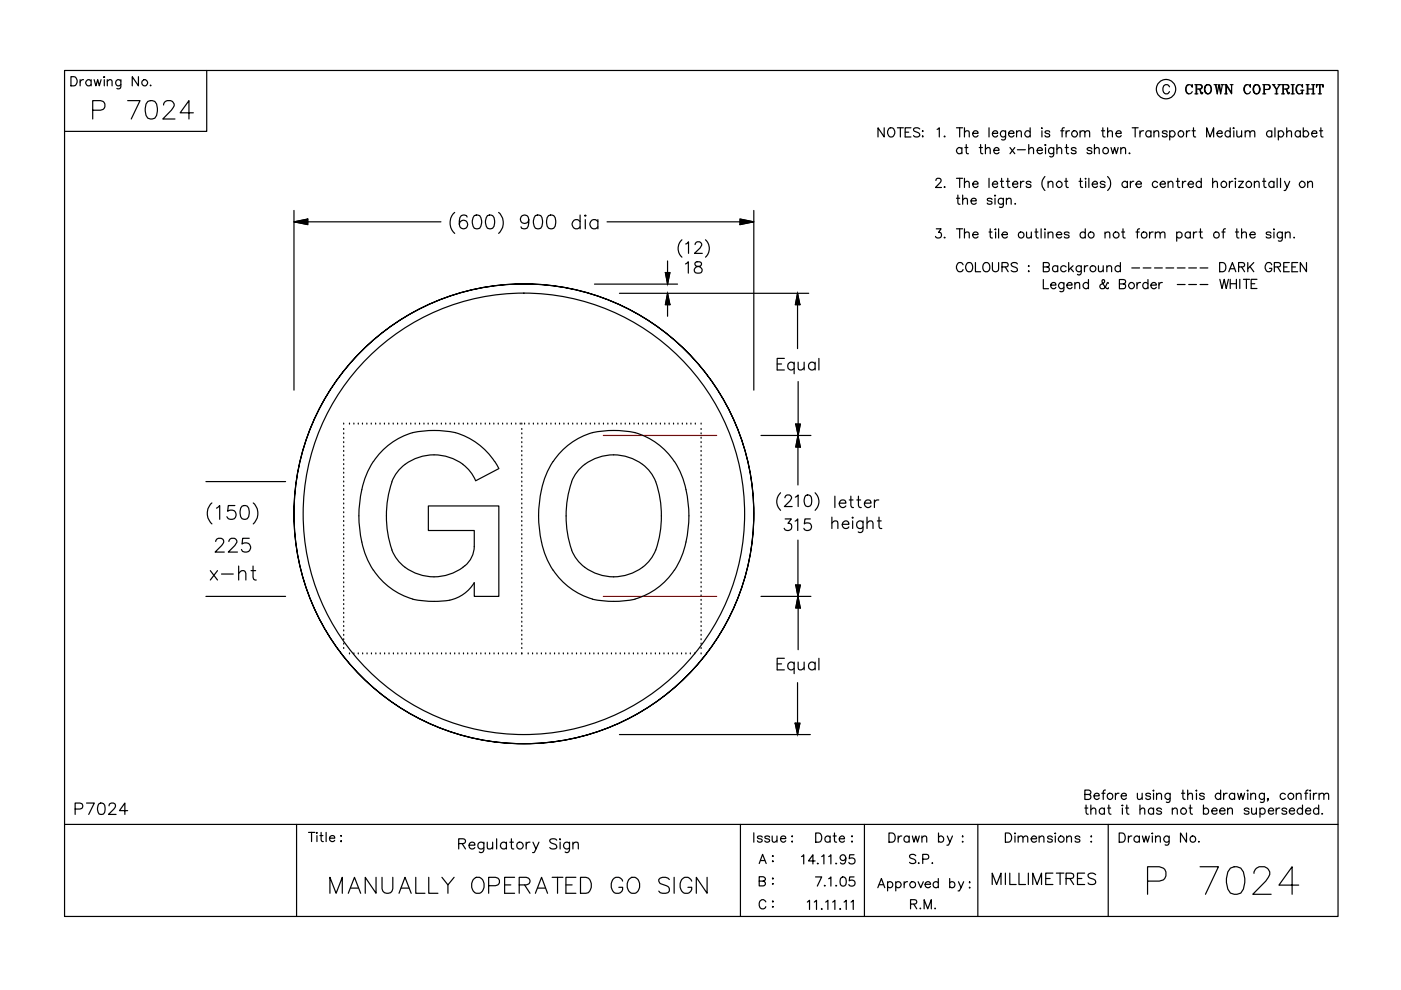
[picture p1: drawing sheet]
<svg xmlns="http://www.w3.org/2000/svg" width="297mm" height="210mm" viewBox="0 0 297 210" stroke-linecap="round" stroke-linejoin="round" font-family="sans-serif">
<g fill="none" stroke="#000" stroke-width=".25">
<path d="M13.7 14.9h270v179.4h-270zM15 16.3h.7a1.03 1.03 0 0 1 .7 .9 1.03 1.03 0 0 1-.7 1h-.7zM17 16.9v1.3M17.7 16.9a.65 .65 0 0 0-.7 .5M19.3 17.2a.63 .63 0 0 0-.9-.1 .63 .63 0 0 0 0 .9 .63 .63 0 0 0 .9-.1M19.3 16.9v1.3M20 16.9l.3 1.3 .4-1.3 .4 1.3 .3-1.3M22 16.3h.2zM22.1 16.9v1.3M22.7 17.3l.5-.4 .5 .1 .1 1.2M22.7 16.9v1.3M25.6 16.9v1.5a.53 .53 0 0 1-.8 .4"/>
<path d="M25.6 17.2a.61 .61 0 0 0-.9-.1 .61 .61 0 0 0 0 .9 .61 .61 0 0 0 .9-.1M29.4 16.3v1.9l-1.4-1.9v1.9M31.9 18v.2l.1-.1M43.8 14.9v13h-30.1M248 18.4a.72 .72 0 0 0-.8-.5 .72 .72 0 0 0-.6 .8 .86 .86 0 0 0 .1 .9 .86 .86 0 0 0 1 .2l.3-.4M252 17.9a1.11 1.11 0 0 0 0 2M252.7 18.2l.1 .3v-.6l-.1 .3a.72 .72 0 0 0-.8-.2 .72 .72 0 0 0-.5 .7v.4a.72 .72 0 0 0 .6 .8 .72 .72 0 0 0 .8-.5M253.3 17.9h1.1l.4 .2 .1 .4-.2 .3-1 .1M253.3 19.9h.7M253.6 17.9v2M253.7 17.9v2M254.1 18.9l.3 .1 .4 .8 .2-.1"/>
<path d="M254.4 19l.2 .8 .3 .1 .1-.3M254.4 17.9l.4 .4-.1 .4-.3 .2M256 17.9a1.01 1.01 0 0 0-.6 1.1 1.01 1.01 0 0 0 .8 .9 1.01 1.01 0 0 0 .7-1.1 1.01 1.01 0 0 0-.9-.9 1.13 1.13 0 0 0 0 2M256.2 17.9a1.13 1.13 0 0 1 0 2M257.4 17.9h.7M257.7 17.9l.4 2 .3-2 .4 2 .4-2M257.8 17.9l.3 1.5M258.5 17.9l.3 1.5M258.9 17.9h.5M259.6 19.9h.6M259.6 17.9h.4M259.9 17.9v2"/>
<path d="M260.8 17.9h.6M261.1 19.7l-1.1-1.8v2M261.1 17.9v2l-1.1-1.8M264.4 17.9a1.11 1.11 0 0 0 0 2M265 18.2l.1 .3v-.6l-.1 .3a.75 .75 0 0 0-.8-.2 .75 .75 0 0 0-.5 .7v.4a.72 .72 0 0 0 .6 .8 .72 .72 0 0 0 .8-.5M266.3 17.9a1 1 0 0 0-.7 1.1 1 1 0 0 0 .9 .9 1 1 0 0 0 .7-1 1 1 0 0 0-.9-1 1.13 1.13 0 0 0 0 2M266.5 17.9a1.13 1.13 0 0 1 0 2M267.7 17.9h1.1l.3 .1 .2 .3-.2 .6-1 .1M267.7 19.9h.7M268 17.9v2M268.1 17.9v2M268.8 17.9a.52 .52 0 0 1 .4 .6 .52 .52 0 0 1-.4 .5"/>
<path d="M269.8 17.9h.5M269.9 17.9l.7 1.1v.9M270 17.9l.7 1.1v.9M270.3 19.9h.6M270.9 17.9h.6M271.3 17.9l-.6 1.1M271.7 17.9h1.1l.4 .2 .1 .4-.2 .3-1 .1M271.7 19.9h.6M272 17.9v2M272.1 17.9v2M272.6 18.9l.2 .1 .4 .8 .2-.1M272.7 19l.4 .9h.2l.1-.3"/>
<path d="M272.8 17.9l.4 .4-.2 .5-.2 .1M273.7 19.9h.7M273.7 17.9h.7M274 17.9v2M274.1 17.9v2M275.4 17.9a1.11 1.11 0 0 0 0 2M275.8 19.1h.7M276.1 18.2l.1 .3v-.6l-.1 .3a.75 .75 0 0 0-.8-.2 .75 .75 0 0 0-.5 .7l.1 .7a.66 .66 0 0 0 .5 .5 .66 .66 0 0 0 .7-.3M276.1 19.1v.8M276.2 19.1v.8M276.9 17.9h.7M276.9 19.9h.7"/>
<path d="M277.2 17.9v2M277.3 17.9v2M277.3 18.9h1.1M278.1 17.9h.7M278.1 19.9h.7M278.4 17.9v2M278.5 17.9v2M279.2 17.9l-.1 .6v-.6h1.4v.6l-.1-.6M279.5 19.9h.7M279.8 17.9v2M279.9 17.9v2M19.7 23.4h1.6l.6-.2a1.03 1.03 0 0 0 .3-1.1 1.03 1.03 0 0 0-.9-.8h-1.6v3.9"/>
<path d="M27.1 21.3h2.6l-1.9 3.9M31.3 21.5a1.31 1.31 0 0 1 1.9 .6 3.4 3.4 0 0 1-.4 3 1.28 1.28 0 0 1-1.8-.6 3.3 3.3 0 0 1 .3-3zM34.7 22.3a.93 .93 0 0 1 .7-1h.8a.96 .96 0 0 1 .5 1.5l-2.2 2.4h2.6M41 23.9h-2.8l1.9-2.6v3.9M187.5 27.1v1.9l-1.3-1.9v1.9M188.6 27.2a.93 .93 0 0 1 1.1 .4 .93 .93 0 0 1-.2 1.1 .72 .72 0 0 1-.8 .3 .72 .72 0 0 1-.5-.7v-.5zM190.3 27.1h1.2M190.9 27.1v1.9M191.9 28h.8M193.1 27.1h-1.2v1.9h1.2M195 27.3a.75 .75 0 0 0-1.3 .3l.2 .2 .9 .4 .2 .5a.84 .84 0 0 1-1.3 0M195.6 27.8h.1z"/>
<path d="M195.6 28.8v.2zM198.4 38.3l.4-.5 .6 .2a.62 .62 0 0 1-.2 .8l-.9 1h1.3M198.7 27.4l.5-.3v1.9M200.3 28.8l-.1 .2h.2M200.3 39.6l-.1 .1h.2M202.8 27.1h1.3M202.8 37.8h1.3M203.5 27.1v1.9M203.5 37.8v2M203.9 31.6a.64 .64 0 0 0-.9-.1 .64 .64 0 0 0 0 .9 .64 .64 0 0 0 .9-.1M203.9 31.3v1.3M204.5 28.1l.4-.4 .5 .1 .1 1.2"/>
<path d="M204.5 38.8l.4-.4 .5 .2 .1 1.2M204.5 27.1v1.9M204.5 37.8v2M204.6 31.3h.6M204.9 30.6v1.6v.3l.4 .1M206.2 28.3h1.2a.6 .6 0 0 0-.9-.5 .6 .6 0 0 0-.2 .9 .56 .56 0 0 0 .6 .4 .56 .56 0 0 0 .5-.4M206.2 39h1.2a.57 .57 0 0 0-.6-.6 .57 .57 0 0 0-.6 .6v.2a.61 .61 0 0 0 .5 .6 .61 .61 0 0 0 .7-.3M207.6 31.3h.7M207.9 30.6v1.6l.1 .3 .4 .1M208.9 31.7l.5-.4 .5 .1v1.2M208.9 30.6v2M209.7 27.1v1.9"/>
<path d="M209.7 37.8v2M210.4 28.3h1.1v-.2a.64 .64 0 0 0-1.1-.1 .64 .64 0 0 0 .5 1h.3l.3-.3M210.4 39h1.1a.56 .56 0 0 0-.5-.6 .56 .56 0 0 0-.6 .6 .6 .6 0 0 0 .4 .7 .6 .6 0 0 0 .7-.2M210.7 31.9h1.1a.55 .55 0 0 0-.5-.6 .55 .55 0 0 0-.6 .6 .61 .61 0 0 0 .4 .7 .61 .61 0 0 0 .7-.3M212.1 38.4h.6M212.4 37.8v1.6v.3l.4 .1M213.2 27.7l-.1 1.8-.3 .2-.4-.1M213.2 28a.61 .61 0 0 0-.9-.1 .61 .61 0 0 0 0 .9 .61 .61 0 0 0 .9-.1M213.4 38.4h.7M213.7 37.8v1.6l.1 .3 .3 .1M213.8 28.3h1.2a.61 .61 0 0 0-.9-.5 .61 .61 0 0 0-.2 .9 .6 .6 0 0 0 1.1 0M214.1 31.3l1.1 1.3"/>
<path d="M214.7 39h1.1a.56 .56 0 0 0-.6-.6 .56 .56 0 0 0-.5 .6 .6 .6 0 0 0 .4 .7 .6 .6 0 0 0 .7-.2M215.2 31.3l-1.1 1.3M215.5 28.1l.5-.4 .5 .1v1.2M215.5 27.7v1.3M215.7 31.7h1.7M216.4 38.4v1.4M217.1 38.4a.65 .65 0 0 0-.7 .6M218.1 31.7l.5-.4 .4 .1 .1 1.2M218.1 30.6v2M218.4 28a.63 .63 0 0 0-.9-.1 .63 .63 0 0 0 0 1 .63 .63 0 0 0 .9-.2M218.4 27.1v1.9M218.6 38.7a.57 .57 0 0 0-1 0l.3 .3 .6 .2 .1 .3a.57 .57 0 0 1-1 0"/>
<path d="M219.9 31.9h1.1a.55 .55 0 0 0-.6-.6 .55 .55 0 0 0-.5 .6 .61 .61 0 0 0 .4 .7 .61 .61 0 0 0 .7-.3M220.9 27.1v.2zM220.9 27.7v1.3M221.5 30.7h.3l-.1 .2zM221.5 37.4a2.03 2.03 0 0 0 0 3M221.7 31.3v1.3M222.2 38.8l.5-.4 .5 .2v1.2M222.2 38.4v1.4M222.6 28a.56 .56 0 0 0-.5-.3 .56 .56 0 0 0-.6 .3l.3 .3 .5 .1 .3 .3a.56 .56 0 0 1-.5 .4 .56 .56 0 0 1-.6-.4M223.4 31.3v1.5a.51 .51 0 0 1-.3 .4 .51 .51 0 0 1-.5-.1M223.4 31.6a.62 .62 0 0 0-.9-.1 .62 .62 0 0 0 0 .9 .62 .62 0 0 0 .9-.1M224.1 31.7l.4-.4 .5 .1 .1 1.2"/>
<path d="M224.1 30.6v2M224.9 27.7h.7M225.7 27.1l-.4 .1-.1 .2v1.6M225.7 38.4h.7M225.8 31.3h.7M226 27.7v1.3M226 37.8v1.6l.1 .3 .4 .1M226.1 30.6v1.6l.1 .3 .4 .1M226.8 27.7a.58 .58 0 0 0-.8 .6M228.1 31.6a.57 .57 0 0 0-1 0 .9 .9 0 0 0 1 .4v.3a.62 .62 0 0 1-1 0M228.8 38.4h.7M229 28.1l.5-.4 .4 .1 .1 1.2"/>
<path d="M229 27.7v1.3M229.1 37.8v1.6l.1 .3 .3 .1M230 28.1l.5-.4 .4 .1 .1 1.2M230.2 37.8v.2zM230.2 38.4v1.4M230.9 37.8v2M231.5 31.6a.57 .57 0 0 0-1 0 .9 .9 0 0 0 .9 .4l.1 .3a.62 .62 0 0 1-1 0M231.6 39h1.1a.56 .56 0 0 0-.6-.6 .56 .56 0 0 0-.5 .6 .6 .6 0 0 0 .4 .7 .6 .6 0 0 0 .7-.2M232 31.7l.5-.4 .5 .1 .1 1.2M232 30.6v2M233.5 27.7h.7M233.8 27.1v1.6l.1 .3h.4"/>
<path d="M234.3 38.7a.57 .57 0 0 0-1 0 .9 .9 0 0 0 .9 .5l.1 .3a.57 .57 0 0 1-1 0M234.8 28.1l.5-.4 .5 .1 .1 1.2M234.8 37.4a2.03 2.03 0 0 1 0 3M234.8 27.1v1.9M235.6 31.3l.3 1.3 .4-1.3 .4 1.3 .4-1.3M236.6 28.3h1.1a.6 .6 0 0 0-.8-.5 .6 .6 0 0 0-.2 .9 .57 .57 0 0 0 1 0M237.6 31.7l.5-.4 .5 .1v1.2M237.6 31.3v1.3M239 38.7a.63 .63 0 0 0-.9-.1 .63 .63 0 0 0 0 1 .63 .63 0 0 0 .9-.1M239 38.4v1.4M239.5 32.4l-.1 .1h.2M239.7 38.4v1.4"/>
<path d="M240 27.1h1.3M240.4 38.4a.71 .71 0 0 0-.7 .6M240.7 27.1v1.9M240.8 39h1.2a.57 .57 0 0 0-.6-.6 .57 .57 0 0 0-.6 .6v.2a.61 .61 0 0 0 .5 .6 .61 .61 0 0 0 .7-.3M241.7 27.7v1.3M242.5 27.7a.64 .64 0 0 0-.8 .6M244 28a.61 .61 0 0 0-.9-.1 .61 .61 0 0 0 0 .9 .61 .61 0 0 0 .9-.1M244 27.7v1.3M244.7 28.1l.4-.4 .5 .1 .1 1.2M244.7 27.7v1.3M245.4 38.7a.61 .61 0 0 0-.9-.1 .61 .61 0 0 0 0 .9 .61 .61 0 0 0 .9 0M246 39h1.1a.56 .56 0 0 0-.6-.6 .56 .56 0 0 0-.5 .6 .6 .6 0 0 0 .3 .7 .6 .6 0 0 0 .8-.2"/>
<path d="M247.5 28a.57 .57 0 0 0-1.1 0l.1 .2a.9 .9 0 0 1 1 .5 .57 .57 0 0 1-1.1 0M247.7 38.8l.4-.4 .5 .2 .1 1.2M247.7 38.4v1.4M248 28a.63 .63 0 0 1 .9-.1 .63 .63 0 0 1 0 1 .63 .63 0 0 1-.9-.2M248 27.7v2M249.4 38.4h.7M249.7 37.8v1.6l.1 .3 .4 .1M250.7 38.4v1.4M251.4 38.4a.65 .65 0 0 0-.7 .6M251.6 27.7v1.3M251.9 39h1.1a.57 .57 0 0 0-.5-.6 .57 .57 0 0 0-.6 .6v.2a.61 .61 0 0 0 .5 .6 .61 .61 0 0 0 .6-.3M252.3 27.7a.58 .58 0 0 0-.7 .6"/>
<path d="M252.7 27.7h.7M253 27.1v1.6l.1 .3h.4M254.7 38.7a.61 .61 0 0 0-.9-.1 .61 .61 0 0 0 0 .9 .61 .61 0 0 0 .9 0M254.7 37.8v2M255.8 29v-1.9l.8 1.9 .7-1.9v1.9M257.1 38.8l.5-.4 .4 .2 .1 1.2M257.1 37.8v2M258 28.3h1.1v-.2a.64 .64 0 0 0-1.1-.1 .64 .64 0 0 0 .5 1h.3l.3-.3M260.7 38.4v1.4M260.8 28a.61 .61 0 0 0-.9-.1 .61 .61 0 0 0 0 .9 .61 .61 0 0 0 .9-.1M260.8 27.1v1.9M261.4 38.4a.65 .65 0 0 0-.7 .6"/>
<path d="M261.5 27.2h.2zM261.6 27.7v1.3M261.9 38.4v1.4M261.9 37.8v.2zM262.2 27.7l.1 1.3h.5l.4-.3M262.6 38.4h1l-1 1.4h1M263.2 27.7v1.3M264 28.1l.4-.4 .5 .1 .1 1.2M264 27.7v1.3M265 28.1l.5-.4 .5 .1v1.2M266 38.8l.4-.4 .5 .2 .1 1.2M266 38.4v1.4"/>
<path d="M267.7 38.4h.7M268 37.8v1.6l.1 .3 .3 .1M269.6 28a.61 .61 0 0 0-.9-.1 .61 .61 0 0 0 0 .9 .61 .61 0 0 0 .9-.1M269.6 27.7v1.3M270.1 38.7a.61 .61 0 0 0-.9-.1 .61 .61 0 0 0 0 .9 .61 .61 0 0 0 .9 0M270.1 38.4v1.4M270.3 27.1v1.9M270.8 37.8v2M271 28a.63 .63 0 0 1 1-.1 .63 .63 0 0 1 0 1 .63 .63 0 0 1-1-.2M271 27.7v2M271.5 37.8v2M272.3 38.4l.6 1.4 .5-1.4"/>
<path d="M272.8 28.1l.5-.4 .4 .1 .1 1.2M272.8 27.1v1.9M272.9 39.8l-.4 .6h-.2M275.7 28a.61 .61 0 0 0-.9-.1 .61 .61 0 0 0 0 .9 .61 .61 0 0 0 .9-.1M275.7 27.7v1.3M276.3 28a.63 .63 0 0 1 1-.1 .63 .63 0 0 1 0 1 .63 .63 0 0 1-1-.2M276.3 27.1v1.9M277.3 38.8l.4-.4 .5 .2 .1 1.2M277.3 38.4v1.4M278.1 28.3h1.1a.6 .6 0 0 0-.8-.5 .6 .6 0 0 0-.2 .9 .57 .57 0 0 0 1 0M279.8 27.7h.6M280 27.1v1.6l.1 .3h.4"/>
<path d="M62.3 47h31.2M62.3 47l2.9-.6v1.2zM62.3 44.6v38.1M96.4 45a3 3 0 0 0 0 4.5M99 46a.85 .85 0 0 0-1.2-.3 2.26 2.26 0 0 0 0 2.7 .89 .89 0 0 0 1.3-.4 .89 .89 0 0 0-.6-1.2 .89 .89 0 0 0-1.1 .7M100.6 45.7a.97 .97 0 0 1 1.4 .4 2.32 2.32 0 0 1-.3 2.3 .97 .97 0 0 1-1.4-.4 2.3 2.3 0 0 1 .3-2.3zM103.3 45.7a.97 .97 0 0 1 1.4 .4 2.5 2.5 0 0 1-.2 2.3 .93 .93 0 0 1-1.4-.4 2.3 2.3 0 0 1 .2-2.3zM105.7 45a3 3 0 0 1 0 4.5M112.1 46.6a.89 .89 0 0 1-1.2 .7 .89 .89 0 0 1-.4-1.4 .89 .89 0 0 1 1.5 .1 2.89 2.89 0 0 1-.3 2.4 .88 .88 0 0 1-1.2-.3M113.5 45.7a.97 .97 0 0 1 1.4 .4 2.67 2.67 0 0 1-.2 2.3 .97 .97 0 0 1-1.4-.4 2.3 2.3 0 0 1 .2-2.3zM116.3 45.7a.97 .97 0 0 1 1.4 .4 2.5 2.5 0 0 1-.3 2.3 .98 .98 0 0 1-1.4-.4 2.46 2.46 0 0 1 .3-2.3zM123 47a.94 .94 0 0 0-1.4-.2 .94 .94 0 0 0 0 1.4 .94 .94 0 0 0 1.4-.1"/>
<path d="M123 45.6v2.9M124.1 46.6v1.9M124.1 45.6l.2 .1-.2 .1-.1-.1zM126.8 47a.94 .94 0 0 0-1.4-.2 .94 .94 0 0 0 0 1.4 .94 .94 0 0 0 1.4-.1M126.8 46.6v1.9M128.7 47h31.1M141.1 57.8h.9l-.5 2.4zM141.5 55.3v4.9M144.6 50.8a2.49 2.49 0 0 0 0 3.7M145.3 56l.6-.5v2.4M145.4 51.7l.6-.4v2.4M147.4 51.9l.2-.5 .2-.1 .7 .1a.52 .52 0 0 1 .1 .8l-1.4 1.5h1.7"/>
<path d="M147.5 55.6a.49 .49 0 0 0 .2 .8 .87 .87 0 0 1 1 .4 .87 .87 0 0 1-.1 1 1.04 1.04 0 0 1-1.4-.4 .97 .97 0 0 1 1.2-1 .49 .49 0 0 0 .2-.8l-.3-.1zM149.6 50.8a2.49 2.49 0 0 1 0 3.7M156.9 46.4l2.9 .6-2.9 .6zM159.8 44.6v38.1M198.5 48.5h1l-.5 .8a.64 .64 0 0 1 .5 1 .64 .64 0 0 1-1.2-.2M200.3 50.3l-.1 .1h.2M202.8 42h.7M202.8 48.5h1.3M203.1 41.4v1.6l.1 .2 .4 .1M203.5 48.5v2M204.1 42.4l.5-.4 .4 .1 .1 1.2M204.1 41.4v1.9"/>
<path d="M204.2 56.1a.72 .72 0 0 0-.8-.4 .72 .72 0 0 0-.6 .7v.5a.72 .72 0 0 0 .6 .7 .72 .72 0 0 0 .8-.5M204.5 49.5a.67 .67 0 0 1 .9-.2l.1 1.2M204.5 48.5v2M205.1 55.8a.95 .95 0 0 1 1.1 .4 .95 .95 0 0 1-.1 1.2 .74 .74 0 0 1-.9 .2 .74 .74 0 0 1-.5-.7v-.5zM205.9 42.6h1.1a.6 .6 0 0 0-.9-.5 .6 .6 0 0 0-.1 1 .62 .62 0 0 0 1 0M206.2 49.7h1.2a.57 .57 0 0 0-.6-.5 .57 .57 0 0 0-.6 .5v.2a.63 .63 0 0 0 .5 .6 .63 .63 0 0 0 .7-.3M206.8 55.7v1.9h1.1M208.5 56a.72 .72 0 0 1 .9-.3 .72 .72 0 0 1 .5 .7 .83 .83 0 0 1-.2 1 .83 .83 0 0 1-.9 .1 1.2 1.2 0 0 1-.3-1.5zM209.7 49.2h.6M209.9 48.5v1.6l.1 .3 .4 .1M210.3 42.3a.62 .62 0 0 0-1 0 .9 .9 0 0 0 .9 .5l.1 .3a.62 .62 0 0 1-1 0M210.4 55.7v1.4a.66 .66 0 0 0 .7 .5 .66 .66 0 0 0 .6-.5v-1.4"/>
<path d="M211 41.4l.1 .1-.1 .1zM211 42v1.3M211.1 48.5v.2l-.1-.1zM211.1 49.2v1.3M211.7 48.5v2M212.4 49.7h1.2a.57 .57 0 0 0-.6-.5 .57 .57 0 0 0-.6 .5v.2a.63 .63 0 0 0 .5 .6 .63 .63 0 0 0 .7-.3M212.4 56.6l1.2-.1 .2-.3-.1-.3-.4-.2h-.9v1.9M212.7 42v1.5a.51 .51 0 0 1-.3 .5 .51 .51 0 0 1-.5-.1M212.7 42.3a.62 .62 0 0 0-.9-.1 .62 .62 0 0 0 0 .9 .62 .62 0 0 0 .9 0M213.1 56.6l.7 1M213.4 42.4l.4-.4 .5 .1 .1 1.2M213.4 42v1.3"/>
<path d="M215.2 43.1v.1h.1M215.7 56a.73 .73 0 0 0-.7-.4 .73 .73 0 0 0-.6 .5l.2 .3 .9 .4 .2 .6a.92 .92 0 0 1-1.3 0M217.6 49.2v.9a.47 .47 0 0 0 .8 .3l.3-.3M218 56.4h.2zM218 57.5h.2zM218.7 49.2v1.3M219.4 49.2h.7M219.7 48.5v1.6l.1 .3 .3 .1M220.7 48.5v2M221.2 59.3v1.9h1.1M221.2 56.6l1.1-.1 .2-.3-.2-.4-1.1-.1v1.9l1.1-.1 .2-.3a.52 .52 0 0 0-.5-.6M221.5 48.5l.2 .1-.2 .1z"/>
<path d="M221.5 49.2v1.3M222.2 49.5a.67 .67 0 0 1 1-.2v1.2M222.2 49.2v1.3M224 49.7h1.1a.57 .57 0 0 0-.6-.5 .57 .57 0 0 0-.5 .5v.2a.63 .63 0 0 0 .4 .6 .63 .63 0 0 0 .7-.3M224.3 56.6a.62 .62 0 0 0-1-.1 .62 .62 0 0 0 0 .9 .62 .62 0 0 0 1 0M224.3 56.3v1.3M225.6 59.9v1.5a.53 .53 0 0 1-.9 .4M226 56.6a.64 .64 0 0 0-.9-.1 .64 .64 0 0 0 0 1 .64 .64 0 0 0 .9-.1M226.6 55.7v1.9M226.7 49.4a.62 .62 0 0 0-1 0 .9 .9 0 0 0 .9 .5l.1 .3a.62 .62 0 0 1-1 0M227 56.9l.6 .7M227.5 56.3l-.9 .9"/>
<path d="M227.9 59.9v1.3M229.2 56.3v1.5a.49 .49 0 0 1-.2 .4 .49 .49 0 0 1-.6 0M229.2 56.6a.62 .62 0 0 0-.9-.1 .62 .62 0 0 0 0 .9 .62 .62 0 0 0 .9 0M229.9 56.3v1.3M230.1 49.4a.62 .62 0 0 0-.9 0 .62 .62 0 0 0 0 .9 .62 .62 0 0 0 .9-.1M230.1 48.5v2M230.6 56.3a.58 .58 0 0 0-.7 .6M230.8 59.3v1.9M232.9 56.3l.1 1.2 .4 .1 .5-.4M233.9 56.3v1.3M234.3 49.5a.67 .67 0 0 1 .9-.2l.1 1.2M234.3 49.2v1.3"/>
<path d="M234.7 56.7l.4-.4 .5 .1 .1 1.2M234.7 56.3v1.3M237.5 56.6a.64 .64 0 0 0-.9-.1 .64 .64 0 0 0 0 1 .64 .64 0 0 0 .9-.1M237.5 55.7v1.9M237.8 49.2h.6M238.1 48.5v1.6l.1 .3 .4 .1M240 56.8h1.6M240.8 49.2h.7M241.1 59.9v1.3M241.6 48.5l-.4 .1-.1 .3v1.6M241.8 59.9a.64 .64 0 0 0-.7 .6M242.4 56.8h1.6"/>
<path d="M243.4 59.3v1.9M243.7 49.2v1.3M244.5 49.2a.64 .64 0 0 0-.8 .5M244.8 56.8h1.6M245 49.5l.3-.2a.44 .44 0 0 1 .7 .2v1M245 49.2v1.3M245.7 59.9v1.3M246 49.5l.4-.3 .5 .1 .1 1.2M246.4 59.9a.58 .58 0 0 0-.7 .6M247.2 56.8h1.6M249.5 49.4a.64 .64 0 0 1 .9 0 .64 .64 0 0 1 0 .9 .64 .64 0 0 1-.9-.1M249.5 49.2v1.9"/>
<path d="M249.6 56.8h1.7M252 56.8h1.7M252.4 49.4a.62 .62 0 0 0-.9 0 .62 .62 0 0 0 0 .9 .62 .62 0 0 0 .9-.1M252.4 49.2v1.3M253 49.2v1.3M253.8 49.2a.58 .58 0 0 0-.8 .5M254.2 49.2h.7M254.4 56.8h1.7M254.5 48.5v1.6l.1 .3 .4 .1M258.6 55.7h.7a1.05 1.05 0 0 1 .6 .9 1.05 1.05 0 0 1-.6 1h-.7zM258.6 59.2l.5 2 .5-2 .4 2 .4-2M259.1 49.2h.6"/>
<path d="M259.8 48.5l-.4 .1-.1 .3v1.6M260.5 57.6l.8-1.9 .7 1.9M260.8 57h1M260.8 59.2v2M261.9 49.2h.7M262.1 59.2v2M262.2 48.5v1.6l.1 .3 .4 .1M262.6 56.6l1.1-.1 .2-.3-.2-.4-1.1-.1v1.9M262.9 59.2v2M263.2 56.6l.7 1M263.2 49.5l.5-.3 .5 .1 .1 1.2M263.2 48.5v2"/>
<path d="M263.6 59.2h1.3M264.3 59.2v2M264.6 55.7v1.9M265 56.5l.8 1.1M265 49.7h1.1a.6 .6 0 0 0-.8-.5 .6 .6 0 0 0-.2 1 .62 .62 0 0 0 1 0M265.8 55.7l-1.2 1.3M266.5 59.2h-1.2v2h1.2M269.5 49.4a.62 .62 0 0 0-1.1 0 .9 .9 0 0 0 1 .5l.1 .3a.62 .62 0 0 1-1.1 0M269.6 56.1a.72 .72 0 0 0-.8-.4 .72 .72 0 0 0-.6 .7v.5a.7 .7 0 0 0 .7 .7 .7 .7 0 0 0 .7-.7h-.4M270.1 49.2v1.3M270.1 48.5v.2zM270.2 56.6l1.1-.1 .2-.3-.1-.3-.4-.2h-.8v1.9"/>
<path d="M270.9 56.6l.6 1M271.9 49.2v1.5a.51 .51 0 0 1-.3 .4 .51 .51 0 0 1-.6 0M271.9 49.4a.62 .62 0 0 0-.9 0 .62 .62 0 0 0 0 .9 .62 .62 0 0 0 .9-.1M272.2 56.6h.7M272.5 49.5l.5-.3 .4 .1 .1 1.2M272.5 49.2v1.3M273.4 55.7h-1.2v1.9h1.2M273.9 56.6h.8M274.4 50.3l-.1 .1h.2M275.1 55.7h-1.2v1.9h1.2M277 55.7v1.9l-1.3-1.9v1.9M126 60.2h17.7"/>
<path d="M131.3 62.2h40.2M141.5 62.2v4.9M141.5 62.2l.5 2.4h-.9zM164.8 77.2h.9M166.3 76h-1.5v2.4h1.5M168.4 77.2a.8 .8 0 0 0-1.4 .2 .8 .8 0 0 0 .9 1l.5-.3M168.4 76.8v2.4M169.1 62.2l.5 2.4h-1zM169.1 62.2v11.7M169.2 76.8l.1 1.5 .6 .1 .6-.4M170.5 76.8v1.6M172.8 77.2a.78 .78 0 0 0-1.1-.1 .78 .78 0 0 0 0 1.1 .78 .78 0 0 0 1.1-.1"/>
<path d="M172.8 76.8v1.6M173.6 76v2.4M222.8 60.5h1.1v-.2a.64 .64 0 0 0-1.1-.1 .64 .64 0 0 0 .4 1h.3l.4-.3M225.6 60.2a.63 .63 0 0 0-1-.1 .63 .63 0 0 0 0 .9 .63 .63 0 0 0 1-.1M226.2 60.5h1.1v-.2a.64 .64 0 0 0-1.1-.1 .64 .64 0 0 0 .5 1h.3l.3-.3M227.9 60.3l.5-.4 .4 .1 .1 1.2M230.8 60.2a.63 .63 0 0 0-1-.1 .63 .63 0 0 0 0 .9 .63 .63 0 0 0 1-.1M235 60.1l-.1-.2-.1 .1-.3 .7a.67 .67 0 0 1-.6 .5 .67 .67 0 0 1-.7-.4l.1-.3 .7-.5a.38 .38 0 0 0 .2-.4 .38 .38 0 0 0-.3-.3l-.2 .1a1.65 1.65 0 0 0 .9 1.7l.3 .1 .1-.2M237.3 60.2l1.2-.1 .1-.3v-.4l-.4-.1h-.9v1.9h.9a.51 .51 0 0 0 .5-.5 .51 .51 0 0 0-.5-.5M243.4 60.2a.61 .61 0 0 0-.9-.1 .61 .61 0 0 0 0 .9 .61 .61 0 0 0 .9-.1M244 60.5h1.2a.61 .61 0 0 0-.9-.6 .61 .61 0 0 0-.2 1 .6 .6 0 0 0 1.1 0M249.6 60.3h1.7"/>
<path d="M252 60.3h1.7M254.4 60.3h1.7M260.8 60.2h1.3M265.3 60.2h.7M72.9 99.4h.1M72.9 98.5h.1M72.9 97.6h.1M72.9 96.6h.1M72.9 95.7h.1M72.9 94.8h.1M72.9 93.9h.1M72.9 92.9h.1"/>
<path d="M72.9 92h.1M72.9 91.1h.1M72.9 89.9h.1M74.1 89.9h.1M75 89.9h.1M76 89.9h.1M76.8 89.9h.1M77.8 89.9h.1M78.7 89.9h.1M79.1 97.8a23.3 23.3 0 0 0-2.5 16.4 17.7 17.7 0 0 0 2.5 6.7M79.6 89.9h.1M80.6 89.9h.1"/>
<path d="M81.5 89.9h.1M82.4 89.9h.1M83.4 89.9h.1M84.3 89.9h.1M85.2 89.9h.1M85.9 98.5l-1 .8-.9 1.1-.9 1.7M86.2 89.9h.1M87.1 89.9h.1M87.5 91.7a14.9 14.9 0 0 0-8.3 6.2M88 89.9h.1M89 89.9h.1M89.9 89.9h.1"/>
<path d="M90.8 89.9h.1M91.7 89.9h.1M92.6 89.9h.1M93.6 89.9h.1M94.5 89.9h.1M95.4 89.9h.1M96.4 89.9h.1M96.5 91.7a15.2 15.2 0 0 1 9.2 7.6M96.5 91.7l-2.5-.3-2-.1-2.6 .1-1.9 .3M97.3 89.9h.1M98.1 98.5l1.8 1.7 .9 1.7M98.2 98.5a10.3 10.3 0 0 0-12.3 0"/>
<path d="M98.2 89.9h.1M99.2 89.9h.1M100.1 89.9h.1M101 89.9h.1M102 89.9h.1M102.9 89.9h.1M103.8 89.9h.1M104.7 89.9h.1M105.6 89.9h.1M105.8 99.4l-4.9 2.5M106.6 89.9h.1M107.5 89.9h.1"/>
<path d="M108.4 89.9h.1M109.4 89.9h.1M110.3 89.9h.1M110.6 99.4h.1M110.6 98.5h.1M110.6 97.6h.1M110.6 96.6h.1M110.6 95.7h.1M110.6 94.8h.1M110.6 93.9h.1M110.6 92.9h.1M110.6 92h.1"/>
<path d="M110.6 91.1h.1M110.6 89.9h.1M111.2 89.9h.1M112.2 89.9h.1M113.1 89.9h.1M114 89.9h.1M114.9 89.9h.1M115.9 89.9h.1M116.8 89.9h.1M117.2 97.8a23.3 23.3 0 0 0-2.5 16.4 17.7 17.7 0 0 0 2.5 6.7M117.7 89.9h.1M118.6 89.9h.1"/>
<path d="M119.6 89.9h.1M120.5 89.9h.1M121.4 89.9h.1M122.4 89.9h.1M123.3 89.9h.1M124 98.5l-1 .8-.9 1.1-.9 1.7M124.2 89.9h.1M125.2 89.9h.1M125.6 91.7a14.9 14.9 0 0 0-8.3 6.2M126.1 89.9h.1M127 89.9h.1M127.9 89.9h.1"/>
<path d="M128.9 89.9h.1M129.8 89.9h.1M130.1 96.4a10.5 10.5 0 0 1 6.1 2.1M130.1 96.4a10.5 10.5 0 0 0-6.1 2.1M130.7 89.9h.1M131.7 89.9h.1M132.6 89.9h.1M133.5 89.9h.1M134.4 89.9h.1M134.6 91.7a14.9 14.9 0 0 1 8.4 6.2M134.6 91.7l-1.9-.3-2.6-.1-1.9 .1-2.6 .3M135.4 89.9h.1"/>
<path d="M136.2 98.5l1.5 1.3 .7 1.1 .6 1.2M136.3 89.9h.1M137.2 89.9h.1M138.1 89.9h.1M139.1 89.9h.1M140 89.9h.1M140.9 89.9h.1M141.9 89.9h.1M142.8 89.9h.1M143 97.8a23.3 23.3 0 0 1 2.6 16.4 17.7 17.7 0 0 1-2.6 6.7M143.7 89.9h.1M144.7 89.9h.1"/>
<path d="M145.6 89.9h.1M146.5 89.9h.1M147.4 89.9h.1M148.6 89.9h.1M148.6 91.1h.1M148.6 92h.1M148.6 92.9h.1M148.6 93.9h.1M148.6 94.8h.1M148.6 95.7h.1M148.6 96.6h.1M148.6 97.6h.1"/>
<path d="M148.6 98.5h.1M148.6 99.4h.1M161.3 92.3h10.6M168.7 89.9h1l-.5 2.4zM169.2 92.3l.5 2.5h-1zM169.2 92.3v10.5M169.2 80.9v11.4M43.7 102.1h16.9M44.9 106.6a3 3 0 0 0 0 4.5M45.7 114.8l.2-.4a.98 .98 0 0 1 1.4 0 .94 .94 0 0 1-.3 1.3l-1.4 1.4h2M45.9 107.7l.7-.5v2.9M48.5 114.8l.3-.5 .9-.2a.7 .7 0 0 1 .4 1.1l-1.7 1.9h1.9"/>
<path d="M49.8 107.2h-1.4l-.1 1.2a1.03 1.03 0 0 1 1.5 0 1.03 1.03 0 0 1-.2 1.6 1.03 1.03 0 0 1-1.5-.4M51.3 107.3a.97 .97 0 0 1 1.4 .4 2.5 2.5 0 0 1-.3 2.3 .98 .98 0 0 1-1.4-.4 2.46 2.46 0 0 1 .3-2.3zM52.8 114.1h-1.4l-.1 1.3a1.04 1.04 0 0 1 1.6-.1 1.04 1.04 0 0 1-.2 1.6 1.04 1.04 0 0 1-1.5-.4M53.7 106.6a3 3 0 0 1 0 4.5M72.9 119.8h.1M72.9 118.9h.1M72.9 118h.1M72.9 117.1h.1M72.9 116.1h.1M72.9 115.2h.1M72.9 114.3h.1M72.9 113.4h.1"/>
<path d="M72.9 112.4h.1M72.9 111.5h.1M72.9 110.6h.1M72.9 109.6h.1M72.9 108.7h.1M72.9 107.8h.1M72.9 106.8h.1M72.9 105.9h.1M72.9 105h.1M72.9 104.1h.1M72.9 103.1h.1M72.9 102.2h.1"/>
<path d="M72.9 101.3h.1M72.9 100.3h.1M83.1 116.6a9.9 9.9 0 0 0 13.7 4.5l1.4-.8M83.1 102.2a22.7 22.7 0 0 0 0 14.4M100.6 115.9a5.4 5.4 0 0 1-2.5 4.4M100.6 115.9v-3.4h-9.8v-5.2h15v19.1h-5.2v-2.9a8.9 8.9 0 0 1-8.6 4l-1.9-.1-2.6-.3M110.6 119.8h.1M110.6 118.9h.1M110.6 118h.1M110.6 117.1h.1M110.6 116.1h.1M110.6 115.2h.1"/>
<path d="M110.6 114.3h.1M110.6 113.4h.1M110.6 112.4h.1M110.6 111.5h.1M110.6 110.6h.1M110.6 109.6h.1M110.6 108.7h.1M110.6 107.8h.1M110.6 106.8h.1M110.6 105.9h.1M110.6 105h.1M110.6 104.1h.1"/>
<path d="M110.6 103.1h.1M110.6 102.2h.1M110.6 101.3h.1M110.6 100.3h.1M121.2 116.6a9.4 9.4 0 0 0 8.9 5.7M121.2 102.2a22.7 22.7 0 0 0 0 14.4M139 102.2a21.5 21.5 0 0 1-.6 15.6 9.7 9.7 0 0 1-8.3 4.5M148.6 100.3h.1M148.6 101.3h.1M148.6 102.2h.1M148.6 103.1h.1M148.6 104.1h.1"/>
<path d="M148.6 105h.1M148.6 105.9h.1M148.6 106.8h.1M148.6 107.8h.1M148.6 108.7h.1M148.6 109.6h.1M148.6 110.6h.1M148.6 111.5h.1M148.6 112.4h.1M148.6 113.4h.1M148.6 114.3h.1M148.6 115.2h.1"/>
<path d="M148.6 116.1h.1M148.6 117.1h.1M148.6 118h.1M148.6 118.9h.1M148.6 119.8h.1M165.5 104.5a2.54 2.54 0 0 0 0 3.7M166.4 105.5l.2-.4 .3-.2 .7 .2a.52 .52 0 0 1 .1 .8l-1.4 1.5h1.7M166.5 110h1.3l-.7 1a.78 .78 0 0 1 .8 .8 .78 .78 0 0 1-1.1 .7l-.3-.1-.2-.4M168.6 110.5l.5-.5v2.5M168.6 105.4l.6-.5v2.5M169.2 114.5v11.9M170.8 105.1a.8 .8 0 0 1 1.2 .3 2.21 2.21 0 0 1-.2 1.9 .75 .75 0 0 1-1.2-.4 2.01 2.01 0 0 1 .2-1.8z"/>
<path d="M171.8 110h-1.1l-.2 1.1a.87 .87 0 0 1 1.3-.1 .87 .87 0 0 1 0 1.3 .87 .87 0 0 1-1.3-.1l-.1-.2M172.8 104.5a2.54 2.54 0 0 1 0 3.7M176.4 110.9l.6-.5 .6 .2v1.5M176.4 109.6v2.5M177 105.2v2.4M177.9 106.7h1.4a.75 .75 0 0 0-1-.6 .75 .75 0 0 0-.2 1.2 .74 .74 0 0 0 1.2 0M178.6 111.2h1.4a.7 .7 0 0 0-.7-.8 .7 .7 0 0 0-.7 .8 .77 .77 0 0 0 .4 .8 .77 .77 0 0 0 1-.3M180.1 106h.8M180.4 105.2v1.9l.1 .4 .4 .1M180.8 110.4v1.7M180.8 109.6l.1 .2-.1 .1zM181.7 106h.8"/>
<path d="M182 105.2v1.9l.1 .4 .5 .1M183 110.4l-.1 2.2-.3 .3-.6-.1M183 110.8a.76 .76 0 0 0-1.1-.1 .76 .76 0 0 0 0 1.1 .76 .76 0 0 0 1.1-.1M183.3 106.7h1.4a.75 .75 0 0 0-1.1-.6 .75 .75 0 0 0-.2 1.2 .74 .74 0 0 0 1.3 0M183.8 110.9l.6-.5 .6 .2 .1 1.5M183.8 109.6v2.5M185.4 106v1.6M186 110.4h.8M186.3 106a.73 .73 0 0 0-.9 .7M186.4 109.6v2l.1 .4 .5 .1M43.7 126.4h16.9M44.6 121l1.5 2"/>
<path d="M46.1 121l-1.5 2M47 121.7h2.5M50.6 121.6l.7-.6 .7 .2 .1 .4v1.4M50.6 120v3M53.2 121h1M53.7 120v2.4l.1 .4 .5 .2M72.9 121.7h.1M72.9 120.8h.1M72.9 138.6h.1M72.9 137.5h.1M72.9 136.6h.1M72.9 135.6h.1"/>
<path d="M72.9 134.7h.1M72.9 133.8h.1M72.9 132.8h.1M72.9 131.9h.1M72.9 131h.1M72.9 130h.1M72.9 129.1h.1M72.9 128.2h.1M72.9 127.3h.1M72.9 126.4h.1M72.9 125.4h.1M72.9 124.5h.1"/>
<path d="M72.9 123.6h.1M72.9 122.6h.1M74.1 138.6h.1M75 138.6h.1M76 138.6h.1M76.9 138.6h.1M77.8 138.6h.1M78.8 138.6h.1M79.2 120.9a14.9 14.9 0 0 0 8.3 6.1M79.7 138.6h.1M80.6 138.6h.1M81.5 138.6h.1"/>
<path d="M82.5 138.6h.1M83.4 138.6h.1M84.3 138.6h.1M85.2 138.6h.1M86.2 138.6h.1M87.1 138.6h.1M88 138.6h.1M89 138.6h.1M89.9 138.6h.1M90.8 138.6h.1M91.8 138.6h.1M92.7 138.6h.1"/>
<path d="M93.6 138.6h.1M94.5 138.6h.1M95.5 138.6h.1M96.4 138.6h.1M97.3 138.6h.1M98.3 138.6h.1M99.2 138.6h.1M100.1 138.6h.1M101 138.6h.1M102 138.6h.1M102.9 138.6h.1M103.8 138.6h.1"/>
<path d="M104.7 138.6h.1M105.7 138.6h.1M106.6 138.6h.1M107.5 138.6h.1M108.5 138.6h.1M109.4 138.6h.1M110.6 137.5h.1M110.6 136.6h.1M110.6 135.6h.1M110.6 134.7h.1M110.6 133.8h.1M110.6 132.8h.1"/>
<path d="M110.6 131.9h.1M110.6 131h.1M110.6 130h.1M110.6 129.1h.1M110.6 128.2h.1M110.6 127.3h.1M110.6 126.4h.1M110.6 125.4h.1M110.6 124.5h.1M110.6 123.6h.1M110.6 122.6h.1M110.6 121.7h.1"/>
<path d="M110.6 120.8h.1M110.6 138.6h.1M112 138.6h.1M112.9 138.6h.1M113.8 138.6h.1M114.8 138.6h.1M115.7 138.6h.1M116.6 138.6h.1M117.3 120.9a14.9 14.9 0 0 0 8.3 6.1M117.6 138.6h.1M118.5 138.6h.1M119.4 138.6h.1"/>
<path d="M120.4 138.6h.1M121.3 138.6h.1M122.2 138.6h.1M123.2 138.6h.1M124.1 138.6h.1M125 138.6h.1M125.6 127.1l2.6 .3 1.9 .1 2-.1 2.5-.3M125.9 138.6h.1M126.8 138.6h.1M127.8 138.6h.1M128.7 138.6h.1M129.6 138.6h.1"/>
<path d="M130.6 138.6h.1M131.5 138.6h.1M132.4 138.6h.1M133.4 138.6h.1M134.3 138.6h.1M135.2 138.6h.1M136.2 138.6h.1M137.1 138.6h.1M138 138.6h.1M139 138.6h.1M139.8 138.6h.1M140.8 138.6h.1"/>
<path d="M141.7 138.6h.1M142.6 138.6h.1M143 120.9a14.9 14.9 0 0 1-8.4 6.1M143.6 138.6h.1M144.5 138.6h.1M145.4 138.6h.1M146.4 138.6h.1M147.3 138.6h.1M148.6 120.8h.1M148.6 121.7h.1M148.6 122.6h.1M148.6 123.6h.1"/>
<path d="M148.6 124.5h.1M148.6 125.4h.1M148.6 126.4h.1M148.6 127.3h.1M148.6 128.2h.1M148.6 129.1h.1M148.6 130h.1M148.6 131h.1M148.6 131.9h.1M148.6 132.8h.1M148.6 133.8h.1M148.6 134.7h.1"/>
<path d="M148.6 135.6h.1M148.6 136.6h.1M148.6 137.5h.1M148.6 138.6h.1M161.3 126.4h10.6M166.3 139.6h-1.5v2.4h1.5M168.7 124h1l-.5 2.4zM169.2 126.4l.5 2.5h-1zM169.2 126.4v11.4M173.6 139.6v2.4M131.3 155.7h40.5M164.8 140.8h.9"/>
<path d="M168.4 140.8a.8 .8 0 0 0-1.4 .2 .8 .8 0 0 0 .9 1l.5-.3M168.4 140.4v2.4M168.6 153.3h1l-.5 2.4zM169.1 144.7v11M169.2 140.4l.1 1.5 .6 .1 .6-.4M170.5 140.4v1.6M172.8 140.8a.78 .78 0 0 0-1.1-.2 .78 .78 0 0 0 0 1.2 .78 .78 0 0 0 1.1-.1M172.8 140.4v1.6M13.7 174.8h270M15.9 171.5l1.4-.1a.67 .67 0 0 0 0-1l-1.4-.1v2.4M18.3 170.3h1.7l-1.2 2.4M21 170.4a.8 .8 0 0 1 1.2 .3 2.21 2.21 0 0 1-.3 1.9 .81 .81 0 0 1-1.1-.4 1.94 1.94 0 0 1 .2-1.8z"/>
<path d="M23.1 170.9a.5 .5 0 0 1 .5-.6h.5a.58 .58 0 0 1 .3 .9l-1.4 1.5h1.6M27.1 171.9h-1.8l1.2-1.6v2.4M62.9 174.8v19.5M65.4 176.5h1.3M66.1 176.5v1.9M67.1 176.6h.2l-.1 .1zM67.2 177.2v1.2M67.8 177.2h.7M68.1 176.5v1.6l.1 .3h.4M69.1 176.5v1.9M69.9 177.7h1.1a.6 .6 0 0 0-.9-.5 .6 .6 0 0 0-.2 1 .62 .62 0 0 0 1.1 0M72.3 177.2v.1z"/>
<path d="M72.3 178.3v.2zM97.3 178.9l1.2-.1 .2-.4-.1-.3-.4-.3h-.9v2.2M98 178.9l.7 1.1M99.5 179.2h1.2a.62 .62 0 0 0-.6-.7 .62 .62 0 0 0-.6 .7 .67 .67 0 0 0 .4 .8 .67 .67 0 0 0 .8-.3M102.6 178.6l-.1 2-.3 .2-.6-.2M102.6 178.9a.71 .71 0 0 0-1.1-.1 .71 .71 0 0 0 0 1 .71 .71 0 0 0 1.1-.1M103.3 178.6l.1 1.3a.77 .77 0 0 0 1.1-.3M104.5 178.6v1.4M105.3 177.8v2.2M107.4 178.9a.71 .71 0 0 0-1.1-.1 .71 .71 0 0 0 0 1 .71 .71 0 0 0 1.1-.1M107.4 178.6v1.4M108.1 178.6h.8"/>
<path d="M108.4 177.8v1.8l.1 .3 .4 .1M111.6 178.6v1.4M112.4 178.6a.65 .65 0 0 0-.8 .6M113 178.6l.6 1.4 .7-1.4M118 178.1a.85 .85 0 0 0-1.4 .3l.4 .4 .8 .3a.52 .52 0 0 1 0 .8 1.08 1.08 0 0 1-1.2-.2M118.6 177.9h.2v.2zM118.8 178.6v1.4M120.7 178.6l-.1 2a.53 .53 0 0 1-.8 0M120.7 178.9a.71 .71 0 0 0-1-.1 .71 .71 0 0 0 0 1 .71 .71 0 0 0 1-.1M121.5 179l.5-.4h.5l.1 1.4M121.5 178.6v1.4M157 174.8v19.5"/>
<path d="M159.8 176.6v2M161.6 177.5a.62 .62 0 0 0-1 0 .9 .9 0 0 0 .9 .5l.1 .3a.57 .57 0 0 1-1 0M163.2 177.5a.62 .62 0 0 0-1 0v.2l.9 .3 .1 .3a.57 .57 0 0 1-1 0M163.7 177.2l.1 1.2 .5 .2 .4-.4M164.7 177.2v1.4M165.5 177.8h1.1a.6 .6 0 0 0-.8-.5 .6 .6 0 0 0-.2 1 .57 .57 0 0 0 1 0M167.9 177.3h.1zM167.9 178.4h.1v.2zM172.9 176.6h.7a1.05 1.05 0 0 1 .6 1 1.05 1.05 0 0 1-.6 1h-.7zM176 177.5a.62 .62 0 0 0-.9 0 .62 .62 0 0 0 0 .9 .62 .62 0 0 0 .9-.1M176 177.2v1.4M176.6 177.2h.7"/>
<path d="M176.9 176.6v1.6l.1 .3 .4 .1M177.9 177.8h1.1a.56 .56 0 0 0-.5-.6 .56 .56 0 0 0-.6 .6 .61 .61 0 0 0 .4 .7 .61 .61 0 0 0 .7-.2M180.5 177.3h.2zM180.5 178.4h.2v.2zM183.3 174.8v19.5M188.5 176.6h.7a1.05 1.05 0 0 1 .6 1 1.05 1.05 0 0 1-.6 1h-.7zM190.4 177.2v1.4M191.2 177.2a.72 .72 0 0 0-.8 .6M192.8 177.5a.62 .62 0 0 0-.9 0 .62 .62 0 0 0 0 .9 .62 .62 0 0 0 .9-.1M192.8 177.2v1.4M193.4 177.2l.4 1.4 .4-1.4 .3 1.4 .4-1.4M195.5 177.6l.4-.4 .5 .2 .1 1.2"/>
<path d="M195.5 177.2v1.4M199 177.5a.62 .62 0 0 1 .9 0 .62 .62 0 0 1 0 .9 .62 .62 0 0 1-.9-.1M199 176.6v2M200.8 177.2l.6 1.4 .5-1.4M201.4 178.6l-.3 .5-.3 .1M204 178.5h.2zM204.1 177.2v.3zM207.3 174.8v19.5M213.2 176.6h.6a1.03 1.03 0 0 1 .7 1 1.03 1.03 0 0 1-.7 1h-.6zM215.2 176.6l.1 .1-.1 .1zM215.2 177.2v1.4M215.9 177.6l.4-.4 .5 .2 .1 1.2"/>
<path d="M215.9 177.2v1.4M216.9 177.6l.5-.4 .4 .2 .1 1.2M218.6 177.8h1.2a.57 .57 0 0 0-.6-.6 .57 .57 0 0 0-.6 .6v.2a.63 .63 0 0 0 .5 .6 .63 .63 0 0 0 .7-.3M220.3 177.6l.5-.4 .4 .2 .1 1.2M220.3 177.2v1.4M223.1 177.5a.57 .57 0 0 0-1 0 .9 .9 0 0 0 .9 .5l.1 .3a.62 .62 0 0 1-1 0M223.7 176.6v.2zM223.7 177.2v1.4M226.2 177.6l.4-.4 .5 .2 .1 1.2M226.2 177.2v1.4M229 177.5a.57 .57 0 0 0-1.1 0 .9 .9 0 0 0 1 .5l.1 .3a.62 .62 0 0 1-1.1 0M230 168.4h1.1l.2-.3-.1-.4-.3-.2h-.9v2h.9a.54 .54 0 0 0 .4-.5 .54 .54 0 0 0-.4-.6"/>
<path d="M230 171.3h.6M230.3 170.7v1.6l.1 .3h.3M231.3 171.7l.4-.4 .5 .1 .1 1.2M231.3 170.7v1.9M231.3 178.5h.2zM231.4 177.2v.3zM232 168.7h1.1a.6 .6 0 0 0-.9-.5 .6 .6 0 0 0-.2 1 .57 .57 0 0 0 1.1 0M233.6 168.2h.7M234.2 171.6a.62 .62 0 0 0-.9-.1 .62 .62 0 0 0 0 1 .62 .62 0 0 0 .9-.1M234.2 171.3v1.3M234.4 167.5l-.4 .1-.1 .3v1.6M234.8 171.3h.7"/>
<path d="M235 174.8v19.5M235.1 170.7v1.6l.1 .3h.4M236.5 168.2v1.3M237.3 168.2a.64 .64 0 0 0-.8 .5M237.3 176.6h.6a1.05 1.05 0 0 1 .7 1 1.05 1.05 0 0 1-.7 1h-.6zM237.7 168.7h1.1a.6 .6 0 0 0-.8-.5 .6 .6 0 0 0-.2 1 .57 .57 0 0 0 1 0M238 170.7l.1 .1-.1 .1zM238 171.3v1.3M238.6 171.3h.7M238.9 170.7v1.6l.1 .3h.4M239.2 177.2v1.4M240 177.2a.65 .65 0 0 0-.8 .6"/>
<path d="M241.1 168.2l.1 1.2 .5 .1 .5-.4M241.6 177.5a.64 .64 0 0 0-1 0 .64 .64 0 0 0 0 .9 .64 .64 0 0 0 1-.1M241.6 177.2v1.4M241.7 171.7l.5-.4 .4 .1 .1 1.2M241.7 170.7v1.9M242.2 168.2v1.3M242.2 177.2l.4 1.4 .3-1.4 .4 1.4 .4-1.4M243.9 168.4a.62 .62 0 0 0-1 0 .9 .9 0 0 0 1 .5v.3a.57 .57 0 0 1-1 0M244.3 176.6v.2zM244.3 177.2v1.4M244.6 167.5v.2zM244.6 168.2v1.3"/>
<path d="M244.6 171.6a.62 .62 0 0 0-.9-.1 .62 .62 0 0 0 0 1 .62 .62 0 0 0 .9-.1M244.6 171.3v1.3M245 177.6l.5-.4 .4 .2 .1 1.2M245 177.2v1.4M245.2 168.6l.5-.4 .4 .1 .2 1.2M245.2 168.2v1.3M246.3 171.6a.6 .6 0 0 0-1.1 0l.3 .3 .6 .2 .2 .3a.65 .65 0 0 1-1.1 0M247.9 177.2l-.2 1.8-.2 .2-.5-.1M247.9 177.5a.64 .64 0 0 0-1 0 .64 .64 0 0 0 0 .9 .64 .64 0 0 0 1-.1M248.1 168.2l-.1 1.8-.3 .1h-.4M248.1 168.4a.62 .62 0 0 0-.9 0 .62 .62 0 0 0 0 .9 .62 .62 0 0 0 .9-.1M248.6 171.7l.4-.4 .5 .1 .1 1.2"/>
<path d="M248.6 171.3v1.3M250.5 168.2h.7M250.8 167.5v1.6l.1 .3 .4 .1M251.6 176.6v2l-1.3-2v2M251.8 168.6l.5-.4 .4 .1 .1 1.2M251.8 167.5v2M252.1 171.3h.6M252.4 170.7v1.6l.1 .3h.3M253.7 168.2v1.3M253.7 167.5v.2zM254.2 178.4l-.1 .1h.2M255.2 171.6a.62 .62 0 0 1 .9-.1 .62 .62 0 0 1 0 1 .62 .62 0 0 1-.9-.1"/>
<path d="M255.2 170.7v1.9M255.3 168.4a.6 .6 0 0 0-1 0l.3 .3 .6 .2 .1 .3a.56 .56 0 0 1-.5 .3 .56 .56 0 0 1-.5-.3M256.9 171.9h1.1a.55 .55 0 0 0-.5-.6 .55 .55 0 0 0-.6 .6 .61 .61 0 0 0 .4 .7 .61 .61 0 0 0 .7-.2M258.6 171.9h1.1a.62 .62 0 0 0-.8-.5 .62 .62 0 0 0-.2 1 .65 .65 0 0 0 1 0M258.8 168.4a.64 .64 0 0 0-.9 0 .64 .64 0 0 0 0 .9 .64 .64 0 0 0 .9-.1M258.8 167.5v2M259.4 168.2v1.3M260.2 168.2a.64 .64 0 0 0-.8 .5M260.3 171.7l.4-.4 .5 .1 .1 1.2M260.3 171.3v1.3M261.8 168.4a.64 .64 0 0 0-1 0 .64 .64 0 0 0 0 .9 .64 .64 0 0 0 1-.1M261.8 168.2v1.3"/>
<path d="M262.4 168.2l.4 1.3 .4-1.3 .3 1.3 .4-1.3M264.6 167.5v.2l-.2-.1zM264.6 168.2v1.3M264.8 171.6a.57 .57 0 0 0-1 0l.3 .3 .5 .1a.33 .33 0 0 1 .1 .6 .7 .7 0 0 1-.9-.2M265.2 168.6l.5-.4 .4 .1 .1 1.2M265.2 168.2v1.3M265.4 171.3l.1 1.3h.4l.5-.3M266.4 171.3v1.3M267.1 171.6a.62 .62 0 0 1 .9-.1 .62 .62 0 0 1 0 1 .62 .62 0 0 1-.9-.1M267.1 171.3v2M268.1 168.2l-.1 1.8-.3 .1h-.5M268.1 168.4a.62 .62 0 0 0-.9 0 .62 .62 0 0 0 0 .9 .62 .62 0 0 0 .9-.1"/>
<path d="M268.9 169.4l-.1 .1-.1-.1h.2l-.2 .4M268.9 171.9h1.1a.55 .55 0 0 0-.5-.6 .55 .55 0 0 0-.6 .6 .61 .61 0 0 0 .4 .7 .61 .61 0 0 0 .7-.2M270.6 171.3v1.3M271.3 171.3a.72 .72 0 0 0-.7 .6M272.5 168.4a.62 .62 0 0 0-.9 0 .62 .62 0 0 0 0 .9 .62 .62 0 0 0 .9-.1M272.8 171.6a.57 .57 0 0 0-1 0 .9 .9 0 0 0 .9 .5l.1 .3a.62 .62 0 0 1-1 0M273.4 171.9h1.1a.55 .55 0 0 0-.6-.6 .55 .55 0 0 0-.5 .6 .61 .61 0 0 0 .3 .7 .61 .61 0 0 0 .8-.2M274.8 168.6l.5-.4 .5 .1 .1 1.2M274.8 168.2v1.3M276.2 171.6a.64 .64 0 0 0-1-.1 .64 .64 0 0 0 0 1 .64 .64 0 0 0 1-.1M276.2 170.7v1.9M276.6 168.2h.7"/>
<path d="M276.8 171.9h1.1a.56 .56 0 0 0-.6-.6 .56 .56 0 0 0-.5 .6 .61 .61 0 0 0 .4 .7 .61 .61 0 0 0 .7-.2M277.3 167.5l-.3 .1-.1 .3v1.6M277.8 167.5v.2zM277.8 168.2v1.3M278.5 168.2v1.3M279.2 168.2a.58 .58 0 0 0-.7 .5M279.6 171.6a.62 .62 0 0 0-.9-.1 .62 .62 0 0 0 0 1 .62 .62 0 0 0 .9-.1M279.6 170.7v1.9M279.7 168.6l.4-.4 .5 .1 .1 1.2M279.7 168.2v1.3M280.3 172.5v.1h.1M280.7 168.6l.4-.4 .5 .1 .1 1.2"/>
<path d="M69.9 189.4v-3.4l1.4 3.4 1.3-3.4v3.4M73.8 189.4l1.4-3.4 1.3 3.4M74.4 188.3h1.6M79.7 186v3.4l-2.3-3.4v3.4M81 186v2.4a1.16 1.16 0 0 0 1.1 1 1.16 1.16 0 0 0 1.2-1v-2.4M84.6 189.4l1.3-3.4 1.3 3.4M85.1 188.3h1.6M88.2 186v3.4h1.9M90.9 186v3.4h2M93.7 186l1.3 1.6 1.3-1.6M95 187.6v1.8M100.3 186.5l.7-.5a1.57 1.57 0 0 1 1.6 2.1 1.31 1.31 0 0 1-1.3 1.3 1.31 1.31 0 0 1-1.3-1.3v-.8z"/>
<path d="M103.6 187.8h1.4a.91 .91 0 0 0 .9-1.2l-.3-.4-.6-.2h-1.4v3.4M107 187.6h1.3M109.1 186h-2.1v3.4h2.1M110.1 187.6h1.5l.4-.1a.74 .74 0 0 0 0-1.3l-.4-.2h-1.5v3.4M111.2 187.6l1.2 1.8M113.5 189.4l1.3-3.4 1.3 3.4M113.6 180l-.3 .6-.4 .2M114 188.3h1.6M117.1 186h2.3M118.2 186v3.4M120 187.6h1.3M122.1 186h-2.1v3.4h2.1"/>
<path d="M123.1 186h1.1a1.92 1.92 0 0 1 .5 3.3l-1.6 .1zM132 186.8a1.24 1.24 0 0 0-1.4-.8 1.24 1.24 0 0 0-1 1.3 1.5 1.5 0 0 0 .3 1.6 1.5 1.5 0 0 0 1.6 .4l.4-.4 .1-.8h-.8M133.3 186.5l.7-.5a1.57 1.57 0 0 1 1.6 2.1 1.31 1.31 0 0 1-1.3 1.3 1.31 1.31 0 0 1-1.3-1.3v-.8zM141.9 186.5a1.51 1.51 0 0 0-2.2 0 .84 .84 0 0 0 .6 1l1 .3a.89 .89 0 0 1 .6 1.1 1.51 1.51 0 0 1-2.2 0M142.9 186v3.4M146.7 186.8a1.27 1.27 0 0 0-1.5-.8 1.27 1.27 0 0 0-1 1.3 1.5 1.5 0 0 0 .3 1.6 1.5 1.5 0 0 0 1.6 .4l.6-.7v-.5h-.8M149.9 186v3.4l-2.3-3.4v3.4M161 186.8l1.1-.1a.4 .4 0 0 0 .2-.3 .4 .4 0 0 0-.2-.4l-1.1-.1v1.9h.8a.49 .49 0 0 0 .4-.3 .49 .49 0 0 0 0-.5l-.4-.2M161 183.1l.7-2 .7 2M161.3 182.5h.9M162.4 191.2a.72 .72 0 0 0-.9-.4 .72 .72 0 0 0-.5 .7 .83 .83 0 0 0 .1 .9 .83 .83 0 0 0 1 .2l.3-.4M163.8 181.5h.2z"/>
<path d="M163.8 182.6h.2zM163.8 186.3h.2l-.2 .1zM163.8 187.4h.2zM163.8 191.1h.2l-.2 .2zM163.8 192.3h.2zM169.9 181.6l.5-.4v2M171.2 191.3l.4-.4v1.9M172.6 191.3l.5-.4v1.9M172.8 182.5h-1.4l1-1.3v2M172.9 185.9h1.3l-.9 2M173.4 183v.2l.1-.1M174.2 192.6l-.1 .1h.2"/>
<path d="M174.2 181.6l.5-.4v2M174.9 187.7v.2l.1-.1M175.1 191.3l.4-.4v1.9M175.7 181.6l.5-.4v2M175.7 186.3l.5-.4v2M176.5 191.3l.5-.4v1.9M177.3 183v.2l.1-.1M177.3 187.7v.2l.1-.1M178.1 192.6l-.1 .1h.2M178.4 186.1a.59 .59 0 0 1 .9 .2 1.25 1.25 0 0 1-.4 1.6h-.2a1.19 1.19 0 0 1-.3-1.8zM179 191.3l.4-.4v1.9M179.3 181.9a.61 .61 0 0 1-.8 .6 .61 .61 0 0 1-.3-1 .61 .61 0 0 1 1 0 1 1 0 0 1-.6 1.7l-.4-.3"/>
<path d="M180.4 191.3l.5-.4v1.9M181.1 185.9h-1v.9a.7 .7 0 0 1 1-.1 .7 .7 0 0 1-.1 1.1 .7 .7 0 0 1-1-.3M181.1 181.2h-1v.9a.7 .7 0 0 1 1-.1 .7 .7 0 0 1-.1 1.1 .7 .7 0 0 1-1-.3M186.1 188.2l.8-1.9 .7 1.9M186.4 187.6h.9M188.2 187.2a.62 .62 0 0 1 .9-.1 .62 .62 0 0 1 0 .9 .62 .62 0 0 1-.9 0M188.2 186.9v2M189.9 187.2a.64 .64 0 0 1 1-.1 .64 .64 0 0 1 0 1 .64 .64 0 0 1-1-.1M189.9 186.9v2M191.7 186.9v1.3M192.4 186.9a.63 .63 0 0 0-.7 .6M193.1 191.7l1.1-.1 .2-.3-.1-.4-.4-.1h-.8v1.9"/>
<path d="M193.7 191.7l.7 1M194.2 181.4a.73 .73 0 0 0-.8-.3 .73 .73 0 0 0-.6 .5l.2 .3 1.1 .5 .1 .4a.92 .92 0 0 1-1.4 0M194.7 186.9l.5 1.3 .6-1.3M194.8 182.9l-.1 .1h.2M195.1 192.5l-.1 .1h.2M195.6 182.2h.9l.4-.4a.54 .54 0 0 0-.4-.7h-.9v2M195.9 192.7v-1.9l.8 1.9 .8-1.9v1.9M196.1 187.5h1.2a.62 .62 0 0 0-.7-.5 .62 .62 0 0 0-.5 .6 .62 .62 0 0 0 .5 .6l.7-.2M197.7 182.9l-.1 .1h.2M198.3 192.5l-.1 .1h.1M198.9 187.2a.62 .62 0 0 0-.9-.1 .62 .62 0 0 0 0 .9 .62 .62 0 0 0 .9 0M198.9 186.3v1.9"/>
<path d="M201.4 187.2a.62 .62 0 0 1 .9-.1 .62 .62 0 0 1 0 .9 .62 .62 0 0 1-.9 0M201.4 186.3v1.9M203.2 186.9l.6 1.3 .5-1.3M203.8 188.2l-.4 .7h-.3M205.5 187.1h.2l-.1 .1zM205.5 188.2h.2zM210.4 187.5v-2.4l.9 2.4 .9-2.4v2.4M213.2 185.1v2.4M214.1 185.1v2.4h1.3M216 185.1v2.4h1.4M218 185.1v2.4M219 187.5v-2.4l.9 2.4 .9-2.4v2.4"/>
<path d="M221.7 186.3h.9M223.2 185.1h-1.5v2.4h1.5M224 185.1h1.6M224.8 185.1v2.4M226 186.3l1.4-.1 .2-.4v-.5l-.5-.2h-1.1v2.4M226.8 186.3l.8 1.2M228.4 186.3h1M230 185.1h-1.6v2.4h1.6M232.3 185.5a.9 .9 0 0 0-.9-.4 .9 .9 0 0 0-.7 .6l.4 .5 .7 .2a.59 .59 0 0 1 .5 .5 .59 .59 0 0 1-.3 .6 1.13 1.13 0 0 1-1.3-.3M243.3 186.8h2.5l.8-.2a1.56 1.56 0 0 0 .6-1.7 1.56 1.56 0 0 0-1.4-1.1h-2.5v5.8M254.4 183.8h3.9l-2.7 5.8M260.9 184.1a1.84 1.84 0 0 1 2.7 .8 4.8 4.8 0 0 1-.5 4.5 1.9 1.9 0 0 1-2.8-.9 4.7 4.7 0 0 1 .6-4.4z"/>
<path d="M265.9 185.2a1.5 1.5 0 0 1 1.1-1.4h1.1a1.44 1.44 0 0 1 .8 2.2l-.5 .8-2.8 2.8h3.9M275.4 187.7h-4.2l2.8-3.9v5.8"/>
<circle cx="30.7" cy="17.5" r=".64"/>
<circle cx="247.2" cy="18.9" r="2.05"/>
<circle cx="224.6" cy="39.1" r=".64"/>
<circle cx="227.8" cy="28.4" r=".64"/>
<circle cx="234.4" cy="31.9" r=".66"/>
<circle cx="250.4" cy="28.4" r=".64"/>
<circle cx="259.5" cy="39.1" r=".64"/>
<circle cx="264.8" cy="39.1" r=".64"/>
<circle cx="276.1" cy="39.1" r=".64"/>
<circle cx="216.5" cy="49.8" r=".64"/>
<circle cx="231.4" cy="49.8" r=".64"/>
<circle cx="231.7" cy="57" r=".65"/>
<circle cx="236.7" cy="49.8" r=".64"/>
<circle cx="242.6" cy="49.8" r=".64"/>
<circle cx="257.9" cy="49.8" r=".64"/>
<circle cx="239.9" cy="60.5" r=".64"/>
<circle cx="111.1" cy="109" r="48.8"/>
<circle cx="111.1" cy="108.9" r="46.8"/>
<circle cx="110.2" cy="179.3" r=".72"/>
<circle cx="225" cy="177.9" r=".66"/>
<circle cx="235.3" cy="168.8" r=".64"/>
<circle cx="250.9" cy="172" r=".66"/>
<circle cx="252.9" cy="177.9" r=".66"/>
<circle cx="273.7" cy="168.8" r=".64"/>
<circle cx="193.5" cy="187.6" r=".64"/>
</g>
<path d="M127.9 92.3h24M127.9 126.4h24" fill="none" stroke="#d00" stroke-width=".25"/>
<g fill="#000" stroke="#000" stroke-width=".21">
<path d="M141.1 57.8h.9l-.5 2.4zM141.5 62.2l.5 2.4h-.9zM169.1 62.2l.5 2.4h-1zM168.7 89.9h1l-.5 2.4zM169.2 92.3l.5 2.5h-1zM168.7 124h1l-.5 2.4zM169.2 126.4l.5 2.5h-1zM168.6 153.3h1l-.5 2.4z"/>
<path d="M62.3 47h2.9v-.6zM62.3 47h2.9v.6z"/>
<path d="M156.9 46.4v.6h2.9zM156.9 47h2.9l-2.9 .6z"/>
</g>
</svg>
